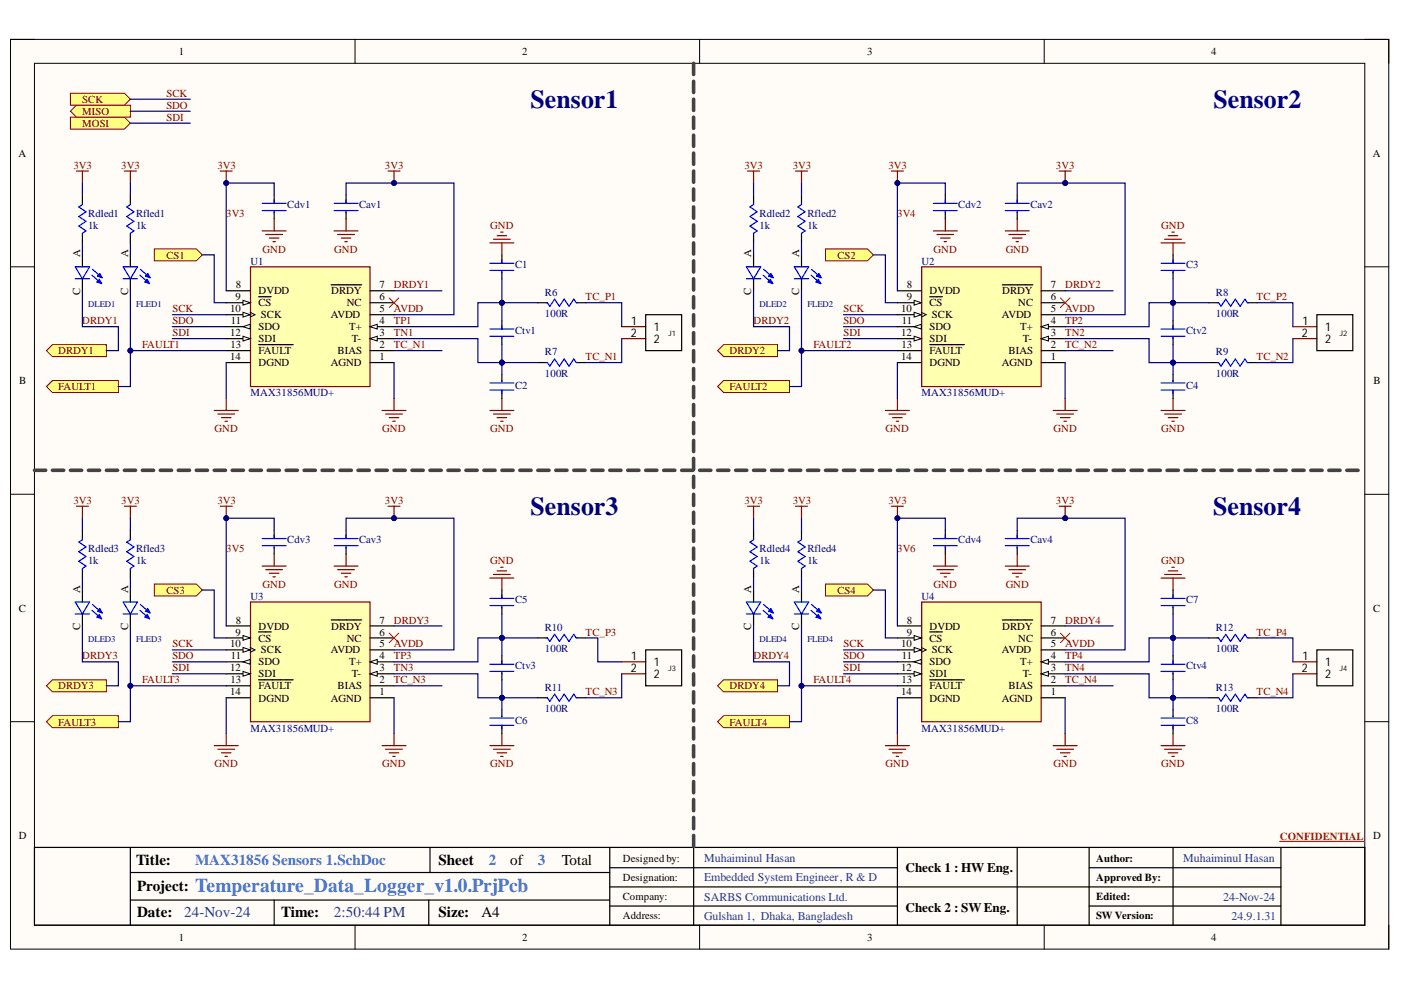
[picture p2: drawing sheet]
<svg xmlns="http://www.w3.org/2000/svg" width="297mm" height="210mm" viewBox="0 0 297 210" stroke-linecap="round" stroke-linejoin="round" font-family="sans-serif">
<defs><g id="words">
<g font-size="5.5" fill="#000080">
<text x="112.5" y="22.9">Sensor1</text>
<text x="257.3" y="22.9">Sensor2</text>
<text x="112.5" y="109.2">Sensor3</text>
<text x="257.2" y="109.2">Sensor4</text>
</g>
<text font-size="4.1" fill="#3c78d8" x="41.4" y="189.2">Temperature_Data_Logger_v1.0.PrjPcb</text>
<g font-size="3.2">
<text x="28.8" y="183.3">Title:</text>
<text x="93" y="183.3">Sheet</text>
<text x="108.2" y="183.3">of</text>
<text x="119.1" y="183.3">Total</text>
<text x="29.1" y="188.9">Project:</text>
<text x="29.1" y="194.5">Date:</text>
<text x="59.6" y="194.5">Time:</text>
<text x="93" y="194.5">Size:</text>
<text x="102.1" y="194.5">A4</text>
</g>
<g font-size="3.2" fill="#3c78d8">
<text x="41.4" y="183.3">MAX31856 Sensors 1.SchDoc</text>
<text x="103.6" y="183.3">2</text>
<text x="114" y="183.3">3</text>
</g>
<g font-size="3.2" fill="#1c4587">
<text x="39.1" y="194.5">24-Nov-24</text>
<text x="70.8" y="194.5">2:50:44 PM</text>
</g>
<g font-size="2.8">
<text x="192" y="184.9">Check 1 : HW Eng.</text>
<text x="192" y="193.3">Check 2 : SW Eng.</text>
</g>
<g font-size="2.5">
<text x="133.7" y="71.5">2</text>
<text x="133.8" y="68.9">1</text>
<text x="138.6" y="70.2">1</text>
<text x="276" y="71.5">2</text>
<text x="276.2" y="68.9">1</text>
<text x="281" y="70.2">1</text>
<text x="138.6" y="72.7">2</text>
<text x="281" y="72.7">2</text>
<text x="133.7" y="142.5">2</text>
<text x="133.8" y="140">1</text>
<text x="138.6" y="141.3">1</text>
<text x="138.6" y="143.8">2</text>
<text x="276" y="142.5">2</text>
<text x="276.2" y="140">1</text>
<text x="281" y="141.3">1</text>
<text x="281" y="143.8">2</text>
</g>
<g font-size="2.5" fill="#1c4587">
<text x="149.3" y="182.8">Muhaiminul Hasan</text>
<text x="250.9" y="182.8">Muhaiminul Hasan</text>
<text x="149.3" y="190.9">SARBS Communications Ltd.</text>
<text x="149.3" y="186.9">Embedded System Engineer, R &amp; D</text>
<text x="259.3" y="190.9">24-Nov-24</text>
<text x="149.3" y="195">Gulshan 1, Dhaka, Bangladesh</text>
<text x="261.1" y="195">24.9.1.31</text>
</g>
<g font-size="2.3">
<text x="37.9" y="11.7">1</text>
<text x="110.7" y="11.7">2</text>
<text x="183.9" y="11.7">3</text>
<text x="256.8" y="11.7">4</text>
<text x="3.9" y="33.3">A</text>
<text x="291" y="33.3">A</text>
<text x="17" y="54.6" transform="rotate(-90 17 54.6)">A</text>
<text x="27.2" y="54.6" transform="rotate(-90 27.2 54.6)">A</text>
<text x="159.3" y="54.6" transform="rotate(-90 159.3 54.6)">A</text>
<text x="169.4" y="54.6" transform="rotate(-90 169.4 54.6)">A</text>
<text x="17" y="62.6" transform="rotate(-90 17 62.6)">C</text>
<text x="27.2" y="62.6" transform="rotate(-90 27.2 62.6)">C</text>
<text x="49.9" y="63.7">9</text>
<text x="50" y="61.2">8</text>
<text x="54.8" y="65">CS</text>
<text x="54.8" y="62.4">DVDD</text>
<text x="70.2" y="62.4">DRDY</text>
<text x="73.5" y="65">NC</text>
<text x="80.4" y="63.7">6</text>
<text x="80.4" y="61.2">7</text>
<text x="159.3" y="62.6" transform="rotate(-90 159.3 62.6)">C</text>
<text x="169.4" y="62.6" transform="rotate(-90 169.4 62.6)">C</text>
<text x="192.3" y="63.7">9</text>
<text x="192.3" y="61.2">8</text>
<text x="197.1" y="65">CS</text>
<text x="197.1" y="62.4">DVDD</text>
<text x="212.5" y="62.4">DRDY</text>
<text x="215.9" y="65">NC</text>
<text x="222.8" y="63.7">6</text>
<text x="222.8" y="61.2">7</text>
<text x="48.8" y="66.2">10</text>
<text x="48.8" y="71.3">12</text>
<text x="49" y="68.8">11</text>
<text x="54.8" y="70">SDO</text>
<text x="55.3" y="67.5">SCK</text>
<text x="70.1" y="67.5">AVDD</text>
<text x="74" y="70">T+</text>
<text x="80.4" y="66.2">5</text>
<text x="80.4" y="68.8">4</text>
<text x="80.4" y="71.3">3</text>
<text x="191.1" y="66.2">10</text>
<text x="191.1" y="71.3">12</text>
<text x="191.2" y="68.8">11</text>
<text x="197.1" y="70">SDO</text>
<text x="197.6" y="67.5">SCK</text>
<text x="212.4" y="67.5">AVDD</text>
<text x="216.3" y="70">T+</text>
<text x="222.8" y="66.2">5</text>
<text x="222.8" y="68.8">4</text>
<text x="222.8" y="71.3">3</text>
<text x="48.8" y="76.4">14</text>
<text x="48.9" y="73.8">13</text>
<text x="54.8" y="72.6">SDI</text>
<text x="54.8" y="77.6">DGND</text>
<text x="54.8" y="75.1">FAULT</text>
<text x="70.1" y="77.6">AGND</text>
<text x="71.6" y="75.1">BIAS</text>
<text x="74.6" y="72.6">T-</text>
<text x="80.4" y="73.8">2</text>
<text x="80.4" y="76.4">1</text>
<text x="191.1" y="76.4">14</text>
<text x="191.2" y="73.8">13</text>
<text x="197.1" y="72.6">SDI</text>
<text x="197.1" y="77.6">DGND</text>
<text x="197.1" y="75.1">FAULT</text>
<text x="212.4" y="77.6">AGND</text>
<text x="213.8" y="75.1">BIAS</text>
<text x="216.9" y="72.6">T-</text>
<text x="222.8" y="73.8">2</text>
<text x="222.8" y="76.4">1</text>
<text x="4.1" y="81.4">B</text>
<text x="291.2" y="81.4">B</text>
<text x="17" y="125.6" transform="rotate(-90 17 125.6)">A</text>
<text x="27.2" y="125.6" transform="rotate(-90 27.2 125.6)">A</text>
<text x="159.3" y="125.6" transform="rotate(-90 159.3 125.6)">A</text>
<text x="169.4" y="125.6" transform="rotate(-90 169.4 125.6)">A</text>
<text x="4" y="129.7">C</text>
<text x="77.6" y="131.7">C 7</text>
<text x="291.1" y="129.7">C</text>
<text x="17" y="133.7" transform="rotate(-90 17 133.7)">C</text>
<text x="27.2" y="133.7" transform="rotate(-90 27.2 133.7)">C</text>
<text x="48.8" y="137.3">10</text>
<text x="49.9" y="134.7">9</text>
<text x="50" y="132.2">8</text>
<text x="54.8" y="136">CS</text>
<text x="54.8" y="133.5">DVDD</text>
<text x="70.2" y="133.5">DRDY</text>
<text x="73.5" y="136">NC</text>
<text x="77.6" y="134.2">a</text>
<text x="77.6" y="136.8">n</text>
<text x="80.4" y="137.3">5</text>
<text x="80.4" y="134.7">6</text>
<text x="159.3" y="133.7" transform="rotate(-90 159.3 133.7)">C</text>
<text x="169.4" y="133.7" transform="rotate(-90 169.4 133.7)">C</text>
<text x="191.1" y="137.3">10</text>
<text x="192.3" y="134.7">9</text>
<text x="192.3" y="132.2">8</text>
<text x="197.1" y="136">CS</text>
<text x="197.1" y="133.5">DVDD</text>
<text x="212.5" y="133.5">DRDY</text>
<text x="215.9" y="136">NC</text>
<text x="222.8" y="137.3">5</text>
<text x="222.8" y="134.7">6</text>
<text x="222.8" y="132.2">7</text>
<text x="48.8" y="142.4">12</text>
<text x="49" y="139.8">11</text>
<text x="54.8" y="143.6">SDI</text>
<text x="54.8" y="141.1">SDO</text>
<text x="55.3" y="138.6">SCK</text>
<text x="70.1" y="138.6">AVDD</text>
<text x="74" y="141.1">T+</text>
<text x="74.6" y="143.6">T-</text>
<text x="77.6" y="139.3">n</text>
<text x="77.6" y="141.8">o</text>
<text x="80.4" y="139.8">4</text>
<text x="80.4" y="142.4">3</text>
<text x="191.1" y="142.4">12</text>
<text x="191.2" y="139.8">11</text>
<text x="197.1" y="143.6">SDI</text>
<text x="197.1" y="141.1">SDO</text>
<text x="197.6" y="138.6">SCK</text>
<text x="212.4" y="138.6">AVDD</text>
<text x="216.3" y="141.1">T+</text>
<text x="216.9" y="143.6">T-</text>
<text x="222.8" y="139.8">4</text>
<text x="222.8" y="142.4">3</text>
<text x="48.8" y="147.4">14</text>
<text x="48.9" y="144.9">13</text>
<text x="54.8" y="148.8">DGND</text>
<text x="54.8" y="146.2">FAULT</text>
<text x="70.1" y="148.8">AGND</text>
<text x="71.6" y="146.2">BIAS</text>
<text x="77.6" y="144.4">t</text>
<text x="77.6" y="146.9">o</text>
<text x="77.6" y="149.5">p</text>
<text x="80.4" y="144.9">2</text>
<text x="80.4" y="147.4">1</text>
<text x="191.1" y="147.4">14</text>
<text x="191.2" y="144.9">13</text>
<text x="197.1" y="148.8">DGND</text>
<text x="197.1" y="146.2">FAULT</text>
<text x="212.4" y="148.8">AGND</text>
<text x="213.8" y="146.2">BIAS</text>
<text x="222.8" y="144.9">2</text>
<text x="222.8" y="147.4">1</text>
<text x="77.6" y="152.1">e</text>
<text x="4" y="177.9">D</text>
<text x="77.6" y="179.9">e</text>
<text x="291.1" y="177.9">D</text>
<text x="77.6" y="182.5">r</text>
<text x="77.6" y="185">s</text>
<text x="132" y="182.7">Designed by:</text>
<text x="232.4" y="182.7">Author:</text>
<text x="77.6" y="187.5">\</text>
<text x="77.6" y="190.1">m</text>
<text x="132" y="190.8">Company:</text>
<text x="132" y="186.8">Designation:</text>
<text x="232.4" y="186.8">Approved By:</text>
<text x="232.4" y="190.8">Edited:</text>
<text x="77.6" y="192.6">u</text>
<text x="77.6" y="195.2">h</text>
<text x="132" y="194.9">Address:</text>
<text x="232.4" y="194.9">SW Version:</text>
<text x="37.9" y="199.5">1</text>
<text x="77.6" y="202.8">\</text>
<text x="110.7" y="199.5">2</text>
<text x="183.9" y="199.5">3</text>
<text x="256.8" y="199.5">4</text>
</g>
<g font-size="2.3" fill="#800000">
<text x="17.4" y="21.8">SCK</text>
<text x="35.3" y="20.5">SCK</text>
<text x="35.3" y="23.1">SDO</text>
<text x="17.4" y="26.9">MOSI</text>
<text x="17.4" y="24.3">MISO</text>
<text x="35.3" y="25.6">SDI</text>
<text x="15.6" y="35.8">3V3</text>
<text x="25.7" y="35.8">3V3</text>
<text x="46.1" y="35.8">3V3</text>
<text x="81.6" y="35.8">3V3</text>
<text x="157.8" y="35.8">3V3</text>
<text x="168.1" y="35.8">3V3</text>
<text x="188.4" y="35.8">3V3</text>
<text x="223.9" y="35.8">3V3</text>
<text x="48" y="46">3V3</text>
<text x="190.2" y="46">3V4</text>
<text x="55.7" y="53.6">GND</text>
<text x="70.9" y="53.6">GND</text>
<text x="103.9" y="48.5">GND</text>
<text x="197.9" y="53.6">GND</text>
<text x="213.2" y="53.6">GND</text>
<text x="246.2" y="48.5">GND</text>
<text x="35.3" y="54.8">CS1</text>
<text x="177.5" y="54.8">CS2</text>
<text x="83.5" y="61.2">DRDY1</text>
<text x="124.2" y="63.7">TC_P1</text>
<text x="225.8" y="61.2">DRDY2</text>
<text x="266.4" y="63.7">TC_P2</text>
<text x="17.4" y="68.8">DRDY1</text>
<text x="36.5" y="66.2">SCK</text>
<text x="36.5" y="68.8">SDO</text>
<text x="36.5" y="71.3">SDI</text>
<text x="83.5" y="66.2">AVDD</text>
<text x="83.5" y="68.8">TP1</text>
<text x="83.5" y="71.3">TN1</text>
<text x="159.8" y="68.8">DRDY2</text>
<text x="178.8" y="66.2">SCK</text>
<text x="178.8" y="68.8">SDO</text>
<text x="178.8" y="71.3">SDI</text>
<text x="225.8" y="66.2">AVDD</text>
<text x="225.8" y="68.8">TP2</text>
<text x="225.8" y="71.3">TN2</text>
<text x="12.3" y="75.1">DRDY1</text>
<text x="30.1" y="73.8">FAULT1</text>
<text x="83.5" y="73.8">TC_N1</text>
<text x="124.2" y="76.4">TC_N1</text>
<text x="154.7" y="75.1">DRDY2</text>
<text x="172.5" y="73.8">FAULT2</text>
<text x="225.8" y="73.8">TC_N2</text>
<text x="266.4" y="76.4">TC_N2</text>
<text x="12.3" y="82.7">FAULT1</text>
<text x="154.7" y="82.7">FAULT2</text>
<text x="45.5" y="91.7">GND</text>
<text x="81" y="91.7">GND</text>
<text x="103.9" y="91.7">GND</text>
<text x="187.8" y="91.7">GND</text>
<text x="223.4" y="91.7">GND</text>
<text x="246.2" y="91.7">GND</text>
<text x="15.6" y="106.9">3V3</text>
<text x="25.7" y="106.9">3V3</text>
<text x="46.1" y="106.9">3V3</text>
<text x="81.6" y="106.9">3V3</text>
<text x="157.8" y="106.9">3V3</text>
<text x="168.1" y="106.9">3V3</text>
<text x="188.4" y="106.9">3V3</text>
<text x="223.9" y="106.9">3V3</text>
<text x="48" y="117">3V5</text>
<text x="103.9" y="119.5">GND</text>
<text x="190.2" y="117">3V6</text>
<text x="246.2" y="119.5">GND</text>
<text x="35.3" y="125.9">CS3</text>
<text x="55.7" y="124.6">GND</text>
<text x="70.9" y="124.6">GND</text>
<text x="177.5" y="125.9">CS4</text>
<text x="197.9" y="124.6">GND</text>
<text x="213.2" y="124.6">GND</text>
<text x="36.5" y="137.3">SCK</text>
<text x="83.5" y="132.2">DRDY3</text>
<text x="83.5" y="137.3">AVDD</text>
<text x="124.2" y="134.7">TC_P3</text>
<text x="178.8" y="137.3">SCK</text>
<text x="225.8" y="132.2">DRDY4</text>
<text x="225.8" y="137.3">AVDD</text>
<text x="266.4" y="134.7">TC_P4</text>
<text x="17.4" y="139.8">DRDY3</text>
<text x="36.5" y="139.8">SDO</text>
<text x="36.5" y="142.4">SDI</text>
<text x="83.5" y="139.8">TP3</text>
<text x="83.5" y="142.4">TN3</text>
<text x="159.8" y="139.8">DRDY4</text>
<text x="178.8" y="139.8">SDO</text>
<text x="178.8" y="142.4">SDI</text>
<text x="225.8" y="139.8">TP4</text>
<text x="225.8" y="142.4">TN4</text>
<text x="12.3" y="146.2">DRDY3</text>
<text x="30.1" y="144.9">FAULT3</text>
<text x="83.5" y="144.9">TC_N3</text>
<text x="124.2" y="147.4">TC_N3</text>
<text x="154.7" y="146.2">DRDY4</text>
<text x="172.5" y="144.9">FAULT4</text>
<text x="225.8" y="144.9">TC_N4</text>
<text x="266.4" y="147.4">TC_N4</text>
<text x="12.3" y="153.8">FAULT3</text>
<text x="154.7" y="153.8">FAULT4</text>
<text x="45.5" y="162.7">GND</text>
<text x="81" y="162.7">GND</text>
<text x="103.9" y="162.7">GND</text>
<text x="187.8" y="162.7">GND</text>
<text x="223.4" y="162.7">GND</text>
<text x="246.2" y="162.7">GND</text>
</g>
<g font-size="2.3" fill="#000080">
<text x="18.7" y="46">Rdled1</text>
<text x="28.8" y="46">Rfled1</text>
<text x="60.9" y="44.2">Cdv1</text>
<text x="76.1" y="44.2">Cav1</text>
<text x="161" y="46">Rdled2</text>
<text x="171.2" y="46">Rfled2</text>
<text x="203.2" y="44.2">Cdv2</text>
<text x="218.5" y="44.2">Cav2</text>
<text x="18.7" y="48.5">1k</text>
<text x="28.8" y="48.5">1k</text>
<text x="161" y="48.5">1k</text>
<text x="171.2" y="48.5">1k</text>
<text x="53.1" y="56.1">U1</text>
<text x="109.2" y="56.9">C1</text>
<text x="195.4" y="56.1">U2</text>
<text x="251.5" y="56.9">C3</text>
<text x="115.5" y="62.7">R6</text>
<text x="257.8" y="62.7">R8</text>
<text x="109.2" y="70.8">Ctv1</text>
<text x="115.5" y="67.2">100R</text>
<text x="251.5" y="70.8">Ctv2</text>
<text x="257.8" y="67.2">100R</text>
<text x="115.5" y="75.4">R7</text>
<text x="257.8" y="75.4">R9</text>
<text x="109.2" y="82.5">C2</text>
<text x="115.5" y="79.9">100R</text>
<text x="251.5" y="82.5">C4</text>
<text x="257.8" y="79.9">100R</text>
<text x="53.1" y="84.1">MAX31856MUD+</text>
<text x="195.4" y="84.1">MAX31856MUD+</text>
<text x="18.7" y="117">Rdled3</text>
<text x="18.7" y="119.5">1k</text>
<text x="28.8" y="117">Rfled3</text>
<text x="28.8" y="119.5">1k</text>
<text x="60.9" y="115.2">Cdv3</text>
<text x="76.1" y="115.2">Cav3</text>
<text x="161" y="117">Rdled4</text>
<text x="161" y="119.5">1k</text>
<text x="171.2" y="117">Rfled4</text>
<text x="171.2" y="119.5">1k</text>
<text x="203.2" y="115.2">Cdv4</text>
<text x="218.5" y="115.2">Cav4</text>
<text x="53.1" y="127.1">U3</text>
<text x="109.2" y="127.9">C5</text>
<text x="195.4" y="127.1">U4</text>
<text x="251.5" y="127.9">C7</text>
<text x="115.5" y="133.7">R10</text>
<text x="257.8" y="133.7">R12</text>
<text x="109.2" y="141.8">Ctv3</text>
<text x="115.5" y="138.3">100R</text>
<text x="251.5" y="141.8">Ctv4</text>
<text x="257.8" y="138.3">100R</text>
<text x="115.5" y="146.4">R11</text>
<text x="257.8" y="146.4">R13</text>
<text x="53.1" y="155.1">MAX31856MUD+</text>
<text x="109.2" y="153.6">C6</text>
<text x="115.5" y="151.1">100R</text>
<text x="195.4" y="155.1">MAX31856MUD+</text>
<text x="251.5" y="153.6">C8</text>
<text x="257.8" y="151.1">100R</text>
</g>
<text font-size="2.3" fill="#f00" x="271.3" y="178.2">CONFIDENTIAL</text>
<g font-size="1.9" fill="#000080">
<text x="18.7" y="65.1">DLED1</text>
<text x="28.8" y="65.1">FLED1</text>
<text x="161" y="65.1">DLED2</text>
<text x="171.2" y="65.1">FLED2</text>
<text x="18.7" y="136.1">DLED3</text>
<text x="28.8" y="136.1">FLED3</text>
<text x="161" y="136.1">DLED4</text>
<text x="171.2" y="136.1">FLED4</text>
</g>
<g font-size="1.6">
<text x="141.7" y="71.2">J1</text>
<text x="284" y="71.2">J2</text>
<text x="141.7" y="142.3">J3</text>
<text x="284" y="142.3">J4</text>
</g>
</g></defs>
<path d="M2.2 8.4h292.2v192.8h-292.2z" fill-rule="evenodd" fill="#fffcf8"/>
<path d="M2.2 8.4h292.2v192.8h-292.2z" fill="none" stroke="#000" stroke-width=".21"/>
<path d="M7.3 13.4h282.1v182.8h-282.1z" fill-rule="evenodd" fill="#fffcf8"/>
<g fill="none" stroke="#000" stroke-width=".21">
<path d="M2.2 8.3h5.1M7.3 13.4h282.1v182.8h-282.1zM75.3 8.3v5.1M148.3 8.3v5.1M221.4 8.4v5M289.4 8.4h5v5M2.2 56.6h5.1M289.4 56.6h5M2.2 104.8h5.1M289.4 104.8h5M2.2 153h5.1M289.4 153h5"/>
<path d="M75.3 196.2v5M148.3 196.2v5M221.4 196.2v5M294.4 196.2v5"/>
</g>
<g fill="none" stroke="#000" stroke-width=".25">
<path d="M7.3 179.7h282.1v16.5h-282.1zM27.6 179.7v16.5M91.2 179.7v5.3M129.3 179.7v16.5M147.1 179.7v16.5M190.3 179.7v16.5M215.7 179.7v16.5M230.9 179.7v16.5M248.7 179.7v16.5M271.6 179.7v16.5M27.6 185h101.7M27.6 190.8h101.7"/>
<path d="M58.1 190.8v5.4M90.9 190.8v5.4M129.3 184h61M129.3 188h142.3M129.3 192.1h61M230.9 184h40.7M230.9 192.1h40.7"/>
</g>
<path d="M271.3 178.4h17.9" fill="none" stroke="#f00" stroke-width=".25"/>
<path d="M53.1 56.6h25.4v25.4h-25.4z" fill-rule="evenodd" fill="#ffffb0"/>
<path d="M53.1 56.6h25.4v25.4h-25.4z" fill="none" stroke="#800000" stroke-width=".25"/>
<path d="M48 64.2h5M78.5 66.7h5M78.5 74.3h5" fill="none" stroke="#000" stroke-width=".25"/>
<path d="M51.5 63.7l1.5 .5-1.5 .5z" fill="#f8fcff"/>
<path d="M51.5 63.7l1.5 .5-1.5 .5z" fill="none" stroke="#000" stroke-width=".21"/>
<path d="M48 61.6h5M48 66.7h5M54.8 62.9h2.7" fill="none" stroke="#000" stroke-width=".25"/>
<path d="M51.5 66.2l1.5 .5-1.5 .5z" fill="#f8fcff"/>
<path d="M51.5 66.2l1.5 .5-1.5 .5zM53 66.2l1.1 .5-1.1 .5" fill="none" stroke="#000" stroke-width=".21"/>
<path d="M48 71.8h5" fill="none" stroke="#000" stroke-width=".25"/>
<path d="M51.5 71.3l1.5 .5-1.5 .5z" fill="#f8fcff"/>
<path d="M51.5 71.3l1.5 .5-1.5 .5z" fill="none" stroke="#000" stroke-width=".21"/>
<path d="M78.5 69.3h5" fill="none" stroke="#000" stroke-width=".25"/>
<path d="M78.5 69.3l1.5-.5v1z" fill="#f8fcff"/>
<path d="M78.5 69.3l1.5-.5v1z" fill="none" stroke="#000" stroke-width=".21"/>
<path d="M78.5 71.8h5" fill="none" stroke="#000" stroke-width=".25"/>
<path d="M78.5 71.8l1.5-.5v1z" fill="#f8fcff"/>
<path d="M78.5 71.8l1.5-.5v1z" fill="none" stroke="#000" stroke-width=".21"/>
<path d="M48 76.9h5M48 74.3h5M48 69.3h5M54.8 73.1h7.4M70.2 60.4h6.5M78.5 76.9h5M78.5 64.2h5M78.5 61.6h5" fill="none" stroke="#000" stroke-width=".25"/>
<path d="M51.5 69.3l1.5-.5v1z" fill="#f8fcff"/>
<path d="M51.5 69.3l1.5-.5v1z" fill="none" stroke="#000" stroke-width=".21"/>
<g fill="none" stroke="#800000" stroke-width=".25">
<path d="M46.7 36.3h2.5M48 36.3v2.5M55.6 49h5.1M56.3 49.7h3.6M57.1 50.5h2M57.9 51.2h.5M58.1 46.4v2.6M45.4 87h5.1M46.2 87.8h3.5M46.9 88.5h2.1M47.7 89.3h.5M48 84.5v2.5"/>
<path d="M81 87h5.1M81.8 87.8h3.5M82.5 88.5h2.1M83.3 89.3h.5M83.5 84.5v2.5"/>
</g>
<path d="M82.5 63.2l2.1 2M84.6 63.2l-2.1 2" fill="none" stroke="#f00" stroke-width=".21"/>
<circle cx="48" cy="38.8" r=".51" fill="#000080"/>
<circle cx="48" cy="38.8" r=".51" fill="none" stroke="#000080" stroke-width=".21"/>
<path d="M82.3 36.3h2.5M83.5 36.3v2.5M70.8 49h5.1M71.6 49.7h3.6M72.4 50.5h2M73.1 51.2h.5M73.4 46.4v2.6M103.9 51.5h5M104.6 50.7h3.6M105.4 50h2M106.2 49.2h.5M106.4 51.5v2.5" fill="none" stroke="#800000" stroke-width=".25"/>
<circle cx="83.5" cy="38.8" r=".51" fill="#000080"/>
<circle cx="83.5" cy="38.8" r=".51" fill="none" stroke="#000080" stroke-width=".21"/>
<path d="M131.8 69.3h5.1M131.8 71.8h5.1" fill="none" stroke="#800" stroke-width=".25"/>
<g fill="none" stroke="#000" stroke-width=".25">
<path d="M17.5 41.3v1.8M17.5 49.7v1.8M17.5 54v2.6M17.5 59.1v2.5M27.6 41.3v1.8M27.6 49.7v1.8M27.6 54v2.6M27.6 59.1v2.5M58.1 41.3v1.8M58.1 44.9v1.5M73.4 41.3v1.8M73.4 44.9v1.5"/>
<path d="M106.4 54v1.8M106.4 57.6v1.5M106.4 68v1.8M106.4 71.5v1.6M106.4 79.4v1.5M114 64.2h1.8M114 76.9h1.8M122.4 64.2h1.8M122.4 76.9h1.8M136.9 66.7h7.6v7.6h-7.6zM106.4 82.7v1.8"/>
</g>
<g fill="none" stroke="#00f" stroke-width=".25">
<path d="M15.9 56.6h3.1l-1.5 2.5zM15.9 59.1h3.1M17.5 43.1v.3l-.8 .5 1.5 1-1.5 1 1.5 1-1.5 1 1.5 1.1-.7 .5v.2M19.5 58.3l2 1.8M19.6 57.1l2 1.8M20.6 59.8l.5-.6 .4 .9M20.6 59.8l.9 .3M20.7 58.6l.5-.6 .4 .9M20.7 58.6l.9 .3M21 59.4l.1 .2M21.1 58.2l.1 .2M21.3 59.7v.1h-.7"/>
<path d="M21.4 58.5v.1h-.7M26.1 56.6h3.1l-1.6 2.5zM26.1 59.1h3.1M27.6 43.1v.3l-.7 .5 1.5 1-1.5 1 1.5 1-1.5 1 1.5 1.1-.8 .5v.2M29.7 58.3l2 1.8M29.8 57.1l2 1.8M30.7 59.8l.5-.6 .5 .9M30.7 59.8l1 .3M30.8 58.6l.5-.6 .5 .9M30.8 58.6l1 .3M31.1 59.4l.2 .2M31.2 58.2l.2 .2"/>
<path d="M31.5 59.7v.1h-.8M31.6 58.5v.1h-.8M55.6 43.1h5.1M55.6 44.6h5.1M58.1 42.4v.7M58.1 44.9v.3M70.8 43.1h5.1M70.8 44.6h5.1M73.4 42.4v.7M73.4 44.9v.3M103.9 55.8h5M103.9 57.3h5"/>
<path d="M106.4 55v.8M106.4 57.6v.2M103.9 69.8h5M103.9 71.3h5M106.4 69v.8M106.4 71.5v.3M115.8 64.2h.3l.5 .7 1-1.5 1 1.5 1-1.5 1 1.5 1.1-1.5 .5 .8h.2M115.8 76.9h.3l.5 .7 1-1.5 1 1.5 1-1.5 1 1.5 1.1-1.5 .5 .8h.2M103.9 82.7h5M103.9 81.2h5M106.4 80.7v.2M106.4 82.7v.8"/>
</g>
<path d="M16.2 36.3h2.5M17.5 36.3v2.5M26.4 36.3h2.5M27.6 36.3v2.5M103.9 87h5M104.6 87.8h3.6M105.4 88.5h2M106.2 89.3h.5M106.4 84.5v2.5" fill="none" stroke="#800000" stroke-width=".25"/>
<path d="M14.9 24.8h11.5l1.2 1.3-1.2 1.3h-11.5z" fill-rule="evenodd" fill="#ffff80"/>
<path d="M14.9 24.8h11.5l1.2 1.3-1.2 1.3h-11.5z" fill="none" stroke="#800000" stroke-width=".21"/>
<path d="M14.9 23.6l1.3-1.3h11.4v2.5h-11.4z" fill-rule="evenodd" fill="#ffff80"/>
<path d="M14.9 23.6l1.3-1.3h11.4v2.5h-11.4z" fill="none" stroke="#800000" stroke-width=".21"/>
<path d="M14.9 19.8h11.5l1.2 1.2-1.2 1.3h-11.5z" fill-rule="evenodd" fill="#ffff80"/>
<path d="M14.9 19.8h11.5l1.2 1.2-1.2 1.3h-11.5z" fill="none" stroke="#800000" stroke-width=".21"/>
<path d="M32.7 52.8h8.9l1.3 1.2-1.3 1.3h-8.9z" fill-rule="evenodd" fill="#ffff80"/>
<path d="M32.7 52.8h8.9l1.3 1.2-1.3 1.3h-8.9z" fill="none" stroke="#800000" stroke-width=".21"/>
<path d="M11.1 73.1h11.5v2.5h-11.5l-1.3-1.3z" fill-rule="evenodd" fill="#ffff80"/>
<path d="M11.1 73.1h11.5v2.5h-11.5l-1.3-1.3z" fill="none" stroke="#800000" stroke-width=".21"/>
<path d="M11.1 80.7h14v2.5h-14l-1.3-1.2z" fill-rule="evenodd" fill="#ffff80"/>
<path d="M11.1 80.7h14v2.5h-14l-1.3-1.2z" fill="none" stroke="#800000" stroke-width=".21"/>
<path d="M195.4 56.6h25.4v25.4h-25.4z" fill-rule="evenodd" fill="#ffffb0"/>
<path d="M195.4 56.6h25.4v25.4h-25.4z" fill="none" stroke="#800000" stroke-width=".25"/>
<path d="M190.3 64.2h5M220.8 66.7h5M220.8 74.3h5" fill="none" stroke="#000" stroke-width=".25"/>
<path d="M193.8 63.7l1.5 .5-1.5 .5z" fill="#f8fcff"/>
<path d="M193.8 63.7l1.5 .5-1.5 .5z" fill="none" stroke="#000" stroke-width=".21"/>
<path d="M190.3 61.7h5M190.3 66.7h5M197.1 62.9h2.7" fill="none" stroke="#000" stroke-width=".25"/>
<path d="M193.8 66.2l1.5 .5-1.5 .5z" fill="#f8fcff"/>
<path d="M193.8 66.2l1.5 .5-1.5 .5zM195.3 66.2l1.1 .5-1.1 .5" fill="none" stroke="#000" stroke-width=".21"/>
<path d="M190.3 71.8h5" fill="none" stroke="#000" stroke-width=".25"/>
<path d="M193.8 71.3l1.5 .5-1.5 .5z" fill="#f8fcff"/>
<path d="M193.8 71.3l1.5 .5-1.5 .5z" fill="none" stroke="#000" stroke-width=".21"/>
<path d="M220.8 69.3h5" fill="none" stroke="#000" stroke-width=".25"/>
<path d="M220.8 69.3l1.5-.5v1z" fill="#f8fcff"/>
<path d="M220.8 69.3l1.5-.5v1z" fill="none" stroke="#000" stroke-width=".21"/>
<path d="M220.8 71.8h5" fill="none" stroke="#000" stroke-width=".25"/>
<path d="M220.8 71.8l1.5-.5v1z" fill="#f8fcff"/>
<path d="M220.8 71.8l1.5-.5v1z" fill="none" stroke="#000" stroke-width=".21"/>
<path d="M190.3 76.9h5M190.3 74.3h5M190.3 69.3h5M197.1 73.1h7.4M212.5 60.4h6.5M220.8 76.9h5M220.8 64.2h5M220.8 61.7h5" fill="none" stroke="#000" stroke-width=".25"/>
<path d="M193.8 69.3l1.5-.5v1z" fill="#f8fcff"/>
<path d="M193.8 69.3l1.5-.5v1z" fill="none" stroke="#000" stroke-width=".21"/>
<g fill="none" stroke="#800000" stroke-width=".25">
<path d="M189 36.3h2.5M190.3 36.3v2.5M197.9 49h5.1M198.6 49.7h3.6M199.4 50.5h2M200.2 51.2h.5M200.4 46.4v2.6M187.7 87h5.1M188.5 87.8h3.5M189.2 88.5h2.1M190 89.3h.5M190.3 84.5v2.5"/>
<path d="M223.3 87h5.1M224.1 87.8h3.5M224.8 88.5h2.1M225.6 89.3h.5M225.8 84.5v2.5"/>
</g>
<path d="M224.8 63.2l2.1 2M226.9 63.2l-2.1 2" fill="none" stroke="#f00" stroke-width=".21"/>
<circle cx="190.3" cy="38.8" r=".51" fill="#000080"/>
<circle cx="190.3" cy="38.8" r=".51" fill="none" stroke="#000080" stroke-width=".21"/>
<path d="M224.6 36.3h2.5M225.8 36.3v2.5M213.1 49h5.1M213.9 49.7h3.5M214.7 50.5h2M215.4 51.2h.5M215.7 46.4v2.6M246.2 51.5h5M246.9 50.7h3.6M247.7 50h2M248.5 49.2h.5M248.7 51.5v2.5" fill="none" stroke="#800000" stroke-width=".25"/>
<circle cx="225.8" cy="38.8" r=".51" fill="#000080"/>
<circle cx="225.8" cy="38.8" r=".51" fill="none" stroke="#000080" stroke-width=".21"/>
<path d="M274.1 69.3h5.1M274.1 71.8h5.1" fill="none" stroke="#800" stroke-width=".25"/>
<g fill="none" stroke="#000" stroke-width=".25">
<path d="M159.8 41.3v1.8M159.8 49.7v1.8M159.8 54v2.6M159.8 59.1v2.5M169.9 41.3v1.8M169.9 49.7v1.8M169.9 54v2.6M169.9 59.1v2.5M200.4 41.3v1.8M200.4 44.9v1.5M215.7 41.3v1.8M215.7 44.9v1.5"/>
<path d="M248.7 54v1.8M248.7 57.6v1.5M248.7 68v1.8M248.7 71.5v1.6M248.7 79.4v1.5M256.3 64.2h1.8M256.3 76.9h1.8M264.7 64.2h1.8M264.7 76.9h1.8M279.2 66.7h7.6v7.6h-7.6zM248.7 82.7v1.8"/>
</g>
<g fill="none" stroke="#00f" stroke-width=".25">
<path d="M158.2 56.6h3.1l-1.5 2.5zM158.2 59.1h3.1M159.8 43.1v.3l-.8 .5 1.5 1-1.5 1 1.5 1-1.5 1 1.5 1.1-.7 .5v.2M161.8 58.3l2 1.8M161.9 57.1l2 1.8M162.9 59.8l.5-.6 .4 .9M162.9 59.8l.9 .3M163 58.6l.5-.6 .4 .9M163 58.6l.9 .3M163.3 59.4l.1 .2M163.4 58.2l.1 .2M163.6 59.7v.1h-.7"/>
<path d="M163.7 58.5v.1h-.7M168.4 56.6h3.1l-1.6 2.5zM168.4 59.1h3.1M169.9 43.1v.3l-.7 .5 1.5 1-1.5 1 1.5 1-1.5 1 1.5 1.1-.8 .5v.2M172 58.3l2 1.8M172.1 57.1l2 1.8M173 59.8l.5-.6 .5 .9M173 59.8l1 .3M173.1 58.6l.5-.6 .5 .9M173.1 58.6l1 .3M173.4 59.4l.2 .2M173.5 58.2l.2 .2"/>
<path d="M173.8 59.7v.1h-.8M173.9 58.5v.1h-.8M197.9 43.1h5.1M197.9 44.7h5.1M200.4 42.4v.7M200.4 44.9v.3M213.1 43.1h5.1M213.1 44.7h5.1M215.7 42.4v.7M215.7 44.9v.3M246.2 55.8h5M246.2 57.3h5"/>
<path d="M248.7 55.1v.7M248.7 57.6v.2M246.2 69.8h5M246.2 71.3h5M248.7 69v.8M248.7 71.5v.3M258.1 64.2h.3l.5 .7 1-1.5 1 1.5 1-1.5 1 1.5 1.1-1.5 .5 .8h.2M258.1 76.9h.3l.5 .7 1-1.5 1 1.5 1-1.5 1 1.5 1.1-1.5 .5 .8h.2M246.2 82.7h5M246.2 81.2h5M248.7 80.7v.2M248.7 82.7v.8"/>
</g>
<path d="M158.5 36.3h2.5M159.8 36.3v2.5M168.7 36.3h2.5M169.9 36.3v2.5M246.2 87h5M246.9 87.8h3.6M247.7 88.5h2M248.5 89.3h.5M248.7 84.5v2.5" fill="none" stroke="#800000" stroke-width=".25"/>
<path d="M175 52.8h8.9l1.3 1.2-1.3 1.3h-8.9z" fill-rule="evenodd" fill="#ffff80"/>
<path d="M175 52.8h8.9l1.3 1.2-1.3 1.3h-8.9z" fill="none" stroke="#800000" stroke-width=".21"/>
<path d="M153.4 73.1h11.4v2.5h-11.4l-1.3-1.3z" fill-rule="evenodd" fill="#ffff80"/>
<path d="M153.4 73.1h11.4v2.5h-11.4l-1.3-1.3z" fill="none" stroke="#800000" stroke-width=".21"/>
<path d="M153.4 80.7h14v2.5h-14l-1.3-1.2z" fill-rule="evenodd" fill="#ffff80"/>
<path d="M153.4 80.7h14v2.5h-14l-1.3-1.2z" fill="none" stroke="#800000" stroke-width=".21"/>
<path d="M53.1 127.6h25.4v25.4h-25.4z" fill-rule="evenodd" fill="#ffffb0"/>
<path d="M53.1 127.6h25.4v25.4h-25.4z" fill="none" stroke="#800000" stroke-width=".25"/>
<path d="M48 135.3h5M78.5 137.8h5M78.5 145.4h5" fill="none" stroke="#000" stroke-width=".25"/>
<path d="M51.5 134.7l1.5 .6-1.5 .5z" fill="#f8fcff"/>
<path d="M51.5 134.7l1.5 .6-1.5 .5z" fill="none" stroke="#000" stroke-width=".21"/>
<path d="M48 132.7h5M48 137.8h5M54.8 134h2.7" fill="none" stroke="#000" stroke-width=".25"/>
<path d="M51.5 137.3l1.5 .5-1.5 .5z" fill="#f8fcff"/>
<path d="M51.5 137.3l1.5 .5-1.5 .5zM53 137.3l1.1 .5-1.1 .5" fill="none" stroke="#000" stroke-width=".21"/>
<path d="M48 142.9h5" fill="none" stroke="#000" stroke-width=".25"/>
<path d="M51.5 142.4l1.5 .5-1.5 .5z" fill="#f8fcff"/>
<path d="M51.5 142.4l1.5 .5-1.5 .5z" fill="none" stroke="#000" stroke-width=".21"/>
<path d="M78.5 140.3h5" fill="none" stroke="#000" stroke-width=".25"/>
<path d="M78.5 140.3l1.5-.5v1z" fill="#f8fcff"/>
<path d="M78.5 140.3l1.5-.5v1z" fill="none" stroke="#000" stroke-width=".21"/>
<path d="M78.5 142.9h5" fill="none" stroke="#000" stroke-width=".25"/>
<path d="M78.5 142.9l1.5-.5v1z" fill="#f8fcff"/>
<path d="M78.5 142.9l1.5-.5v1z" fill="none" stroke="#000" stroke-width=".21"/>
<path d="M70.2 131.4h6.5M78.5 135.3h5M78.5 132.7h5M48 147.9h5M48 145.4h5M48 140.3h5M54.8 144.1h7.4M78.5 147.9h5" fill="none" stroke="#000" stroke-width=".25"/>
<path d="M51.5 140.3l1.5-.5v1z" fill="#f8fcff"/>
<path d="M51.5 140.3l1.5-.5v1z" fill="none" stroke="#000" stroke-width=".21"/>
<g fill="none" stroke="#800000" stroke-width=".25">
<path d="M46.7 107.3h2.5M48 107.3v2.6M58.1 117.5v2.5M55.6 120h5.1M56.3 120.8h3.6M57.1 121.5h2M57.9 122.3h.5M45.4 158.1h5.1M46.2 158.9h3.5M46.9 159.6h2.1M48 155.6v2.5M81 158.1h5.1"/>
<path d="M81.8 158.9h3.5M82.5 159.6h2.1M83.5 155.6v2.5M47.7 160.4h.5M83.3 160.4h.5"/>
</g>
<path d="M82.5 134.2l2.1 2.1M84.6 134.2l-2.1 2.1" fill="none" stroke="#f00" stroke-width=".21"/>
<circle cx="48" cy="109.9" r=".51" fill="#000080"/>
<circle cx="48" cy="109.9" r=".51" fill="none" stroke="#000080" stroke-width=".21"/>
<path d="M73.4 117.5v2.5M82.3 107.3h2.5M83.5 107.3v2.6M70.8 120h5.1M71.6 120.8h3.6M72.4 121.5h2M73.1 122.3h.5M103.9 122.6h5M104.6 121.8h3.6M105.4 121h2M106.2 120.3h.5M106.4 122.6v2.5" fill="none" stroke="#800000" stroke-width=".25"/>
<circle cx="83.5" cy="109.9" r=".51" fill="#000080"/>
<circle cx="83.5" cy="109.9" r=".51" fill="none" stroke="#000080" stroke-width=".21"/>
<path d="M131.8 140.3h5.1M131.8 142.9h5.1" fill="none" stroke="#800" stroke-width=".25"/>
<g fill="none" stroke="#000" stroke-width=".25">
<path d="M17.5 112.4v1.8M27.6 112.4v1.8M58.1 112.4v1.8M58.1 116v1.5M73.4 112.4v1.8M73.4 116v1.5M17.5 120.8v1.8M17.5 125.1v2.5M17.5 130.2v2.5M27.6 120.8v1.8M27.6 125.1v2.5M27.6 130.2v2.5"/>
<path d="M106.4 125.1v1.8M106.4 128.7v1.5M106.4 139.1v1.7M114 135.3h1.8M122.4 135.3h1.8M136.9 137.8h7.6v7.6h-7.6zM106.4 142.6v1.5M106.4 150.5v1.5M106.4 153.8v1.8M114 147.9h1.8M122.4 147.9h1.8"/>
</g>
<g fill="none" stroke="#00f" stroke-width=".25">
<path d="M17.5 114.2v.2l-.8 .5 1.5 1.1-1.5 1 1.5 1-1.5 1 1.5 1-.7 .5v.3M27.6 114.2v.2l-.7 .5 1.5 1.1-1.5 1 1.5 1-1.5 1 1.5 1-.8 .5v.3M55.6 114.2h5.1M55.6 115.7h5.1M58.1 113.4v.8M58.1 116v.2M70.8 114.2h5.1M70.8 115.7h5.1M73.4 113.4v.8M73.4 116v.2M15.9 127.6h3.1l-1.5 2.6zM15.9 130.2h3.1"/>
<path d="M19.5 129.4l2 1.8M19.6 128.2l2 1.7M20.6 130.9l.5-.6 .4 .9M20.6 130.9l.9 .3M20.7 129.6l.5-.5 .4 .8M20.7 129.6l.9 .3M21 130.5l.1 .2M21.1 129.2l.1 .3M21.3 130.8v.1h-.7M21.4 129.5v.1h-.7M26.1 127.6h3.1l-1.6 2.6zM26.1 130.2h3.1"/>
<path d="M29.7 129.4l2 1.8M29.8 128.2l2 1.7M30.7 130.9l.5-.6 .5 .9M30.7 130.9l1 .3M30.8 129.6l.5-.5 .5 .8M30.8 129.6l1 .3M31.1 130.5l.2 .2M31.2 129.2l.2 .3M31.5 130.8v.1h-.8M31.6 129.5v.1h-.8M103.9 126.9h5M103.9 128.4h5"/>
<path d="M106.4 126.1v.8M106.4 128.7v.2M115.8 135.3h.3l.5 .7 1-1.5 1 1.5 1-1.5 1 1.5 1.1-1.5 .5 .8h.2M103.9 140.8h5M103.9 142.4h5M103.9 153.8h5M103.9 152.3h5M106.4 140.1v.7M106.4 142.6v.3M106.4 151.7v.3M106.4 153.8v.7M115.8 147.9h.3l.5 .8 1-1.5 1 1.5 1-1.5 1 1.5 1.1-1.5 .5 .7h.2"/>
</g>
<path d="M16.2 107.3h2.5M17.5 107.3v2.6M26.4 107.3h2.5M27.6 107.3v2.6M103.9 158.1h5M104.6 158.9h3.6M105.4 159.6h2M106.4 155.6v2.5M106.2 160.4h.5" fill="none" stroke="#800000" stroke-width=".25"/>
<path d="M32.7 123.8h8.9l1.3 1.3-1.3 1.3h-8.9z" fill-rule="evenodd" fill="#ffff80"/>
<path d="M32.7 123.8h8.9l1.3 1.3-1.3 1.3h-8.9z" fill="none" stroke="#800000" stroke-width=".21"/>
<path d="M11.1 144.1h11.5v2.6h-11.5l-1.3-1.3z" fill-rule="evenodd" fill="#ffff80"/>
<path d="M11.1 144.1h11.5v2.6h-11.5l-1.3-1.3z" fill="none" stroke="#800000" stroke-width=".21"/>
<path d="M11.1 151.7h14v2.6h-14l-1.3-1.3z" fill-rule="evenodd" fill="#ffff80"/>
<path d="M11.1 151.7h14v2.6h-14l-1.3-1.3z" fill="none" stroke="#800000" stroke-width=".21"/>
<path d="M195.4 127.6h25.4v25.4h-25.4z" fill-rule="evenodd" fill="#ffffb0"/>
<path d="M195.4 127.6h25.4v25.4h-25.4z" fill="none" stroke="#800000" stroke-width=".25"/>
<path d="M190.3 135.3h5M220.8 137.8h5M220.8 145.4h5" fill="none" stroke="#000" stroke-width=".25"/>
<path d="M193.8 134.7l1.5 .6-1.5 .5z" fill="#f8fcff"/>
<path d="M193.8 134.7l1.5 .6-1.5 .5z" fill="none" stroke="#000" stroke-width=".21"/>
<path d="M190.3 132.7h5M190.3 137.8h5M197.1 134h2.7" fill="none" stroke="#000" stroke-width=".25"/>
<path d="M193.8 137.3l1.5 .5-1.5 .5z" fill="#f8fcff"/>
<path d="M193.8 137.3l1.5 .5-1.5 .5zM195.3 137.3l1.1 .5-1.1 .5" fill="none" stroke="#000" stroke-width=".21"/>
<path d="M190.3 142.9h5" fill="none" stroke="#000" stroke-width=".25"/>
<path d="M193.8 142.4l1.5 .5-1.5 .5z" fill="#f8fcff"/>
<path d="M193.8 142.4l1.5 .5-1.5 .5z" fill="none" stroke="#000" stroke-width=".21"/>
<path d="M220.8 140.3h5" fill="none" stroke="#000" stroke-width=".25"/>
<path d="M220.8 140.3l1.5-.5v1z" fill="#f8fcff"/>
<path d="M220.8 140.3l1.5-.5v1z" fill="none" stroke="#000" stroke-width=".21"/>
<path d="M220.8 142.9h5" fill="none" stroke="#000" stroke-width=".25"/>
<path d="M220.8 142.9l1.5-.5v1z" fill="#f8fcff"/>
<path d="M220.8 142.9l1.5-.5v1z" fill="none" stroke="#000" stroke-width=".21"/>
<path d="M212.5 131.4h6.5M220.8 135.3h5M220.8 132.7h5M190.3 147.9h5M190.3 145.4h5M190.3 140.3h5M197.1 144.1h7.4M220.8 147.9h5" fill="none" stroke="#000" stroke-width=".25"/>
<path d="M193.8 140.3l1.5-.5v1z" fill="#f8fcff"/>
<path d="M193.8 140.3l1.5-.5v1z" fill="none" stroke="#000" stroke-width=".21"/>
<g fill="none" stroke="#800000" stroke-width=".25">
<path d="M189 107.3h2.5M190.3 107.3v2.6M200.4 117.5v2.5M197.9 120h5.1M198.6 120.8h3.6M199.4 121.5h2M200.2 122.3h.5M187.7 158.1h5.1M188.5 158.9h3.5M189.2 159.6h2.1M190.3 155.6v2.5M223.3 158.1h5.1"/>
<path d="M224.1 158.9h3.5M224.8 159.6h2.1M225.8 155.6v2.5M190 160.4h.5M225.6 160.4h.5"/>
</g>
<path d="M224.8 134.2l2.1 2.1M226.9 134.2l-2.1 2.1" fill="none" stroke="#f00" stroke-width=".21"/>
<circle cx="190.3" cy="109.9" r=".51" fill="#000080"/>
<circle cx="190.3" cy="109.9" r=".51" fill="none" stroke="#000080" stroke-width=".21"/>
<path d="M215.7 117.5v2.5M224.6 107.3h2.5M225.8 107.3v2.6M213.1 120h5.1M213.9 120.8h3.5M214.7 121.5h2M215.4 122.3h.5M246.2 122.6h5M246.9 121.8h3.6M247.7 121h2M248.5 120.3h.5M248.7 122.6v2.5" fill="none" stroke="#800000" stroke-width=".25"/>
<circle cx="225.8" cy="109.9" r=".51" fill="#000080"/>
<circle cx="225.8" cy="109.9" r=".51" fill="none" stroke="#000080" stroke-width=".21"/>
<path d="M274.1 140.3h5.1M274.1 142.9h5.1" fill="none" stroke="#800" stroke-width=".25"/>
<g fill="none" stroke="#000" stroke-width=".25">
<path d="M159.8 112.4v1.8M169.9 112.4v1.8M200.4 112.4v1.8M200.4 116v1.5M215.7 112.4v1.8M215.7 116v1.5M159.8 120.8v1.8M159.8 125.1v2.5M159.8 130.2v2.5M169.9 120.8v1.8M169.9 125.1v2.5M169.9 130.2v2.5"/>
<path d="M248.7 125.1v1.8M248.7 128.7v1.5M248.7 139.1v1.7M256.3 135.3h1.8M264.7 135.3h1.8M279.2 137.8h7.6v7.6h-7.6zM248.7 142.6v1.5M248.7 150.5v1.5M248.7 153.8v1.8M256.3 147.9h1.8M264.7 147.9h1.8"/>
</g>
<g fill="none" stroke="#00f" stroke-width=".25">
<path d="M159.8 114.2v.2l-.8 .5 1.5 1.1-1.5 1 1.5 1-1.5 1 1.5 1-.7 .5v.3M169.9 114.2v.2l-.7 .5 1.5 1.1-1.5 1 1.5 1-1.5 1 1.5 1-.8 .5v.3M197.9 114.2h5.1M197.9 115.7h5.1M200.4 113.4v.8M200.4 116v.2M213.1 114.2h5.1M213.1 115.7h5.1M215.7 113.4v.8M215.7 116v.2M158.2 127.6h3.1l-1.5 2.6zM158.2 130.2h3.1"/>
<path d="M161.8 129.4l2 1.8M161.9 128.2l2 1.7M162.9 130.9l.5-.6 .4 .9M162.9 130.9l.9 .3M163 129.6l.5-.5 .4 .8M163 129.6l.9 .3M163.3 130.5l.1 .2M163.4 129.2l.1 .3M163.6 130.8v.1h-.7M163.7 129.5v.1h-.7M168.4 127.6h3.1l-1.6 2.6zM168.4 130.2h3.1"/>
<path d="M172 129.4l2 1.8M172.1 128.2l2 1.7M173 130.9l.5-.6 .5 .9M173 130.9l1 .3M173.1 129.6l.5-.5 .5 .8M173.1 129.6l1 .3M173.4 130.5l.2 .2M173.5 129.2l.2 .3M173.8 130.8v.1h-.8M173.9 129.5v.1h-.8M246.2 126.9h5M246.2 128.4h5"/>
<path d="M248.7 126.1v.8M248.7 128.7v.2M258.1 135.3h.3l.5 .7 1-1.5 1 1.5 1-1.5 1 1.5 1.1-1.5 .5 .8h.2M246.2 140.8h5M246.2 142.4h5M246.2 153.8h5M246.2 152.3h5M248.7 140.1v.7M248.7 142.6v.3M248.7 151.8v.2M248.7 153.8v.7M258.1 147.9h.3l.5 .8 1-1.5 1 1.5 1-1.5 1 1.5 1.1-1.5 .5 .7h.2"/>
</g>
<path d="M158.5 107.3h2.5M159.8 107.3v2.6M168.7 107.3h2.5M169.9 107.3v2.6M246.2 158.1h5M246.9 158.9h3.6M247.7 159.6h2M248.7 155.6v2.5M248.5 160.4h.5" fill="none" stroke="#800000" stroke-width=".25"/>
<path d="M175 123.8h8.9l1.3 1.3-1.3 1.3h-8.9z" fill-rule="evenodd" fill="#ffff80"/>
<path d="M175 123.8h8.9l1.3 1.3-1.3 1.3h-8.9z" fill="none" stroke="#800000" stroke-width=".21"/>
<path d="M153.4 144.1h11.4v2.6h-11.4l-1.3-1.3z" fill-rule="evenodd" fill="#ffff80"/>
<path d="M153.4 144.1h11.4v2.6h-11.4l-1.3-1.3z" fill="none" stroke="#800000" stroke-width=".21"/>
<path d="M153.4 151.7h14v2.6h-14l-1.3-1.3z" fill-rule="evenodd" fill="#ffff80"/>
<path d="M153.4 151.7h14v2.6h-14l-1.3-1.3z" fill="none" stroke="#800000" stroke-width=".21"/>
<g fill="none" stroke="#434343" stroke-width=".76">
<path d="M147.1 13.4v2.4M147.1 17.2v2.4M147.1 21v2.4M147.1 24.8v2.4M147.1 28.7v2.3M147.1 32.5v2.3M147.1 36.3v2.3M147.1 40.1v2.4M147.1 43.9v2.4M147.1 47.7v2.4M147.1 51.5v2.4M147.1 55.3v2.4"/>
<path d="M147.1 59.1v2.4M147.1 62.9v2.4M147.1 66.7v2.4M147.1 70.5v2.4M147.1 74.3v2.4M147.1 78.1v2.4M7.3 99.7h2.4M11.1 99.7h2.4M14.9 99.7h2.4M18.7 99.7h2.4M22.6 99.7h2.3M26.4 99.7h2.3"/>
<path d="M30.2 99.7h2.4M34 99.7h2.4M37.8 99.7h2.4M41.6 99.7h2.4M45.4 99.7h2.4M49.2 99.7h2.4M53 99.7h2.4M56.9 99.7h2.3M60.7 99.7h2.3M64.5 99.7h2.4M68.3 99.7h2.4M72.1 99.7h2.4"/>
<path d="M75.9 99.7h2.4M79.7 99.7h2.4M83.5 99.7h2.4M87.4 99.7h2.3M91.2 99.7h2.3M95 99.7h2.4M98.8 99.7h2.4M102.6 99.7h2.4M106.4 99.7h2.4M110.2 99.7h2.4M114 99.7h2.4M117.8 99.7h2.4"/>
<path d="M121.7 99.7h2.3M125.5 99.7h2.3M129.3 99.7h2.4M133.1 99.7h2.4M136.9 99.7h2.4M140.7 99.7h2.4M144.5 99.7h2.4M147.1 82v2.3M147.1 85.8v2.3M147.1 89.6v2.3M147.1 93.4v2.4M147.1 97.2v2.4"/>
<path d="M148.3 99.7h2.4M152.1 99.7h2.4M156 99.7h2.3M159.8 99.7h2.3M163.6 99.7h2.4M167.4 99.7h2.4M171.2 99.7h2.4M175 99.7h2.4M178.8 99.7h2.4M182.6 99.7h2.4M186.4 99.7h2.4M190.3 99.7h2.3"/>
<path d="M194.1 99.7h2.4M197.9 99.7h2.4M201.7 99.7h2.4M205.5 99.7h2.4M209.3 99.7h2.4M213.1 99.7h2.4M216.9 99.7h2.4M220.8 99.7h2.3M224.6 99.7h2.4M228.4 99.7h2.4M232.2 99.7h2.4M236 99.7h2.4"/>
<path d="M239.8 99.7h2.4M243.6 99.7h2.4M247.4 99.7h2.4M251.2 99.7h2.4M255.1 99.7h2.3M258.9 99.7h2.3M262.7 99.7h2.4M266.5 99.7h2.4M270.3 99.7h2.4M274.1 99.7h2.4M277.9 99.7h2.4M281.7 99.7h2.4"/>
<path d="M285.5 99.7h2.4M147.1 101v2.4M147.1 104.8v2.4M147.1 108.6v2.4M147.1 112.4v2.4M147.1 116.2v2.4M147.1 120v2.4M147.1 123.8v2.4M147.1 127.6v2.4M147.1 131.4v2.4M147.1 135.3v2.3M147.1 139.1v2.3"/>
<path d="M147.1 142.9v2.3M147.1 146.7v2.4M147.1 150.5v2.4M147.1 154.3v2.4M147.1 158.1v2.4M147.1 161.9v2.4M147.1 165.7v2.4M147.1 169.5v2.4M147.1 173.3v2.4M147.1 177.1v2.4"/>
</g>
<path d="M48 76.9v7.6M83.5 71.8h17.8v5.1h12.7M83.5 76.9v7.6" fill="none" stroke="#000080" stroke-width=".25"/>
<circle cx="106.4" cy="76.9" r=".51" fill="#000080"/>
<circle cx="106.4" cy="76.9" r=".51" fill="none" stroke="#000080" stroke-width=".21"/>
<path d="M114 64.2h-12.7v5.1h-17.8" fill="none" stroke="#000080" stroke-width=".25"/>
<circle cx="106.4" cy="64.2" r=".51" fill="#000080"/>
<circle cx="106.4" cy="64.2" r=".51" fill="none" stroke="#000080" stroke-width=".21"/>
<path d="M27.6 61.6v12.7h20.4" fill="none" stroke="#000080" stroke-width=".25"/>
<circle cx="27.6" cy="74.3" r=".51" fill="#000080"/>
<circle cx="27.6" cy="74.3" r=".51" fill="none" stroke="#000080" stroke-width=".21"/>
<path d="M17.5 38.8v2.5M27.6 38.8v2.5M106.4 64.2v3.8" fill="none" stroke="#000080" stroke-width=".25"/>
<circle cx="106.4" cy="64.2" r=".51" fill="#000080"/>
<circle cx="106.4" cy="64.2" r=".51" fill="none" stroke="#000080" stroke-width=".21"/>
<path d="M106.4 73.1v3.8" fill="none" stroke="#000080" stroke-width=".25"/>
<circle cx="106.4" cy="76.9" r=".51" fill="#000080"/>
<circle cx="106.4" cy="76.9" r=".51" fill="none" stroke="#000080" stroke-width=".21"/>
<path d="M106.4 76.9v2.5" fill="none" stroke="#000080" stroke-width=".25"/>
<circle cx="106.4" cy="76.9" r=".51" fill="#000080"/>
<circle cx="106.4" cy="76.9" r=".51" fill="none" stroke="#000080" stroke-width=".21"/>
<path d="M106.4 59.1v5.1" fill="none" stroke="#000080" stroke-width=".25"/>
<circle cx="106.4" cy="64.2" r=".51" fill="#000080"/>
<circle cx="106.4" cy="64.2" r=".51" fill="none" stroke="#000080" stroke-width=".21"/>
<path d="M58.1 41.3v-2.5h-10.1v22.8" fill="none" stroke="#000080" stroke-width=".25"/>
<circle cx="48" cy="38.8" r=".51" fill="#000080"/>
<circle cx="48" cy="38.8" r=".51" fill="none" stroke="#000080" stroke-width=".21"/>
<path d="M27.6 23.6h12.7M27.6 26.1h12.7M27.6 21h12.7M27.6 74.3v7.7h-2.5M36.5 66.7h11.5M36.5 69.3h11.5M36.5 71.8h11.5M83.5 61.6h10.2M83.5 74.3h10.2M124.2 64.2h7.6v5.1M131.8 71.8v5.1h-7.6" fill="none" stroke="#000080" stroke-width=".25"/>
<circle cx="27.6" cy="74.3" r=".51" fill="#000080"/>
<circle cx="27.6" cy="74.3" r=".51" fill="none" stroke="#000080" stroke-width=".21"/>
<path d="M73.4 41.3v-2.5h22.8v27.9h-12.7" fill="none" stroke="#000080" stroke-width=".25"/>
<circle cx="83.5" cy="38.8" r=".51" fill="#000080"/>
<circle cx="83.5" cy="38.8" r=".51" fill="none" stroke="#000080" stroke-width=".21"/>
<path d="M17.5 51.5v2.5M27.6 51.5v2.5M42.9 54h2.5v10.2h2.6M17.5 61.6v7.7h7.6v5h-2.5M190.3 76.9v7.6M225.8 71.8h17.8v5.1h12.7M225.8 76.9v7.6" fill="none" stroke="#000080" stroke-width=".25"/>
<circle cx="248.7" cy="76.9" r=".51" fill="#000080"/>
<circle cx="248.7" cy="76.9" r=".51" fill="none" stroke="#000080" stroke-width=".21"/>
<path d="M256.3 64.2h-12.7v5.1h-17.8" fill="none" stroke="#000080" stroke-width=".25"/>
<circle cx="248.7" cy="64.2" r=".51" fill="#000080"/>
<circle cx="248.7" cy="64.2" r=".51" fill="none" stroke="#000080" stroke-width=".21"/>
<path d="M169.9 61.7v12.6h20.4" fill="none" stroke="#000080" stroke-width=".25"/>
<circle cx="169.9" cy="74.3" r=".51" fill="#000080"/>
<circle cx="169.9" cy="74.3" r=".51" fill="none" stroke="#000080" stroke-width=".21"/>
<path d="M159.8 38.8v2.5M169.9 38.8v2.5M248.7 64.2v3.8" fill="none" stroke="#000080" stroke-width=".25"/>
<circle cx="248.7" cy="64.2" r=".51" fill="#000080"/>
<circle cx="248.7" cy="64.2" r=".51" fill="none" stroke="#000080" stroke-width=".21"/>
<path d="M248.7 73.1v3.8" fill="none" stroke="#000080" stroke-width=".25"/>
<circle cx="248.7" cy="76.9" r=".51" fill="#000080"/>
<circle cx="248.7" cy="76.9" r=".51" fill="none" stroke="#000080" stroke-width=".21"/>
<path d="M248.7 76.9v2.5" fill="none" stroke="#000080" stroke-width=".25"/>
<circle cx="248.7" cy="76.9" r=".51" fill="#000080"/>
<circle cx="248.7" cy="76.9" r=".51" fill="none" stroke="#000080" stroke-width=".21"/>
<path d="M248.7 59.1v5.1" fill="none" stroke="#000080" stroke-width=".25"/>
<circle cx="248.7" cy="64.2" r=".51" fill="#000080"/>
<circle cx="248.7" cy="64.2" r=".51" fill="none" stroke="#000080" stroke-width=".21"/>
<path d="M200.4 41.3v-2.5h-10.1v22.9" fill="none" stroke="#000080" stroke-width=".25"/>
<circle cx="190.3" cy="38.8" r=".51" fill="#000080"/>
<circle cx="190.3" cy="38.8" r=".51" fill="none" stroke="#000080" stroke-width=".21"/>
<path d="M169.9 74.3v7.7h-2.5M178.8 66.7h11.5M178.8 69.3h11.5M178.8 71.8h11.5M225.8 61.7h10.2M225.8 74.3h10.2M266.5 64.2h7.6v5.1M274.1 71.8v5.1h-7.6" fill="none" stroke="#000080" stroke-width=".25"/>
<circle cx="169.9" cy="74.3" r=".51" fill="#000080"/>
<circle cx="169.9" cy="74.3" r=".51" fill="none" stroke="#000080" stroke-width=".21"/>
<path d="M215.7 41.3v-2.5h22.8v27.9h-12.7" fill="none" stroke="#000080" stroke-width=".25"/>
<circle cx="225.8" cy="38.8" r=".51" fill="#000080"/>
<circle cx="225.8" cy="38.8" r=".51" fill="none" stroke="#000080" stroke-width=".21"/>
<path d="M159.8 51.5v2.5M169.9 51.5v2.5M185.2 54h2.5v10.2h2.6M159.8 61.6v7.7h7.6v5h-2.6M48 147.9v7.7M83.5 142.9h17.8v5h12.7M83.5 147.9v7.7" fill="none" stroke="#000080" stroke-width=".25"/>
<circle cx="106.4" cy="147.9" r=".51" fill="#000080"/>
<circle cx="106.4" cy="147.9" r=".51" fill="none" stroke="#000080" stroke-width=".21"/>
<path d="M114 135.3h-12.7v5h-17.8" fill="none" stroke="#000080" stroke-width=".25"/>
<circle cx="106.4" cy="135.3" r=".51" fill="#000080"/>
<circle cx="106.4" cy="135.3" r=".51" fill="none" stroke="#000080" stroke-width=".21"/>
<path d="M27.6 132.7v12.7h20.4" fill="none" stroke="#000080" stroke-width=".25"/>
<circle cx="27.6" cy="145.4" r=".51" fill="#000080"/>
<circle cx="27.6" cy="145.4" r=".51" fill="none" stroke="#000080" stroke-width=".21"/>
<path d="M17.5 109.9v2.5M27.6 109.9v2.5M106.4 135.3v3.8" fill="none" stroke="#000080" stroke-width=".25"/>
<circle cx="106.4" cy="135.3" r=".51" fill="#000080"/>
<circle cx="106.4" cy="135.3" r=".51" fill="none" stroke="#000080" stroke-width=".21"/>
<path d="M106.4 144.1v3.8" fill="none" stroke="#000080" stroke-width=".25"/>
<circle cx="106.4" cy="147.9" r=".51" fill="#000080"/>
<circle cx="106.4" cy="147.9" r=".51" fill="none" stroke="#000080" stroke-width=".21"/>
<path d="M106.4 147.9v2.6" fill="none" stroke="#000080" stroke-width=".25"/>
<circle cx="106.4" cy="147.9" r=".51" fill="#000080"/>
<circle cx="106.4" cy="147.9" r=".51" fill="none" stroke="#000080" stroke-width=".21"/>
<path d="M106.4 130.2v5.1" fill="none" stroke="#000080" stroke-width=".25"/>
<circle cx="106.4" cy="135.3" r=".51" fill="#000080"/>
<circle cx="106.4" cy="135.3" r=".51" fill="none" stroke="#000080" stroke-width=".21"/>
<path d="M58.1 112.4v-2.5h-10.1v22.8" fill="none" stroke="#000080" stroke-width=".25"/>
<circle cx="48" cy="109.9" r=".51" fill="#000080"/>
<circle cx="48" cy="109.9" r=".51" fill="none" stroke="#000080" stroke-width=".21"/>
<path d="M36.5 137.8h11.5M83.5 132.7h10.2M124.2 135.3h2.5v5h5.1M27.6 145.4v7.6h-2.5M36.5 140.3h11.5M36.5 142.9h11.5M83.5 145.4h10.2M131.8 142.9v5h-7.6" fill="none" stroke="#000080" stroke-width=".25"/>
<circle cx="27.6" cy="145.4" r=".51" fill="#000080"/>
<circle cx="27.6" cy="145.4" r=".51" fill="none" stroke="#000080" stroke-width=".21"/>
<path d="M73.4 112.4v-2.5h22.8v27.9h-12.7" fill="none" stroke="#000080" stroke-width=".25"/>
<circle cx="83.5" cy="109.9" r=".51" fill="#000080"/>
<circle cx="83.5" cy="109.9" r=".51" fill="none" stroke="#000080" stroke-width=".21"/>
<path d="M17.5 132.7v7.6h7.6v5.1h-2.5M17.5 122.6v2.5M27.6 122.6v2.5M42.9 125.1h2.5v10.2h2.6M190.3 147.9v7.7M225.8 142.9h17.8v5h12.7M225.8 147.9v7.7" fill="none" stroke="#000080" stroke-width=".25"/>
<circle cx="248.7" cy="147.9" r=".51" fill="#000080"/>
<circle cx="248.7" cy="147.9" r=".51" fill="none" stroke="#000080" stroke-width=".21"/>
<path d="M256.3 135.3h-12.7v5h-17.8" fill="none" stroke="#000080" stroke-width=".25"/>
<circle cx="248.7" cy="135.3" r=".51" fill="#000080"/>
<circle cx="248.7" cy="135.3" r=".51" fill="none" stroke="#000080" stroke-width=".21"/>
<path d="M169.9 132.7v12.7h20.4" fill="none" stroke="#000080" stroke-width=".25"/>
<circle cx="169.9" cy="145.4" r=".51" fill="#000080"/>
<circle cx="169.9" cy="145.4" r=".51" fill="none" stroke="#000080" stroke-width=".21"/>
<path d="M159.8 109.9v2.5M169.9 109.9v2.5M248.7 135.3v3.8" fill="none" stroke="#000080" stroke-width=".25"/>
<circle cx="248.7" cy="135.3" r=".51" fill="#000080"/>
<circle cx="248.7" cy="135.3" r=".51" fill="none" stroke="#000080" stroke-width=".21"/>
<path d="M248.7 144.1v3.8" fill="none" stroke="#000080" stroke-width=".25"/>
<circle cx="248.7" cy="147.9" r=".51" fill="#000080"/>
<circle cx="248.7" cy="147.9" r=".51" fill="none" stroke="#000080" stroke-width=".21"/>
<path d="M248.7 147.9v2.6" fill="none" stroke="#000080" stroke-width=".25"/>
<circle cx="248.7" cy="147.9" r=".51" fill="#000080"/>
<circle cx="248.7" cy="147.9" r=".51" fill="none" stroke="#000080" stroke-width=".21"/>
<path d="M248.7 130.2v5.1" fill="none" stroke="#000080" stroke-width=".25"/>
<circle cx="248.7" cy="135.3" r=".51" fill="#000080"/>
<circle cx="248.7" cy="135.3" r=".51" fill="none" stroke="#000080" stroke-width=".21"/>
<path d="M200.4 112.4v-2.5h-10.1v22.8" fill="none" stroke="#000080" stroke-width=".25"/>
<circle cx="190.3" cy="109.9" r=".51" fill="#000080"/>
<circle cx="190.3" cy="109.9" r=".51" fill="none" stroke="#000080" stroke-width=".21"/>
<path d="M178.8 137.8h11.5M225.8 132.7h10.2M266.5 135.3h7.6v5M169.9 145.4v7.6h-2.5M178.8 140.3h11.5M178.8 142.9h11.5M225.8 145.4h10.2M274.1 142.9v5h-7.6" fill="none" stroke="#000080" stroke-width=".25"/>
<circle cx="169.9" cy="145.4" r=".51" fill="#000080"/>
<circle cx="169.9" cy="145.4" r=".51" fill="none" stroke="#000080" stroke-width=".21"/>
<path d="M215.7 112.4v-2.5h22.8v27.9h-12.7" fill="none" stroke="#000080" stroke-width=".25"/>
<circle cx="225.8" cy="109.9" r=".51" fill="#000080"/>
<circle cx="225.8" cy="109.9" r=".51" fill="none" stroke="#000080" stroke-width=".21"/>
<path d="M159.8 132.7v7.6h7.6v5.1h-2.6M159.8 122.6v2.5M169.9 122.6v2.5M185.2 125.1h2.5v10.2h2.6" fill="none" stroke="#000080" stroke-width=".25"/>
<use href="#words"/>
</svg>
